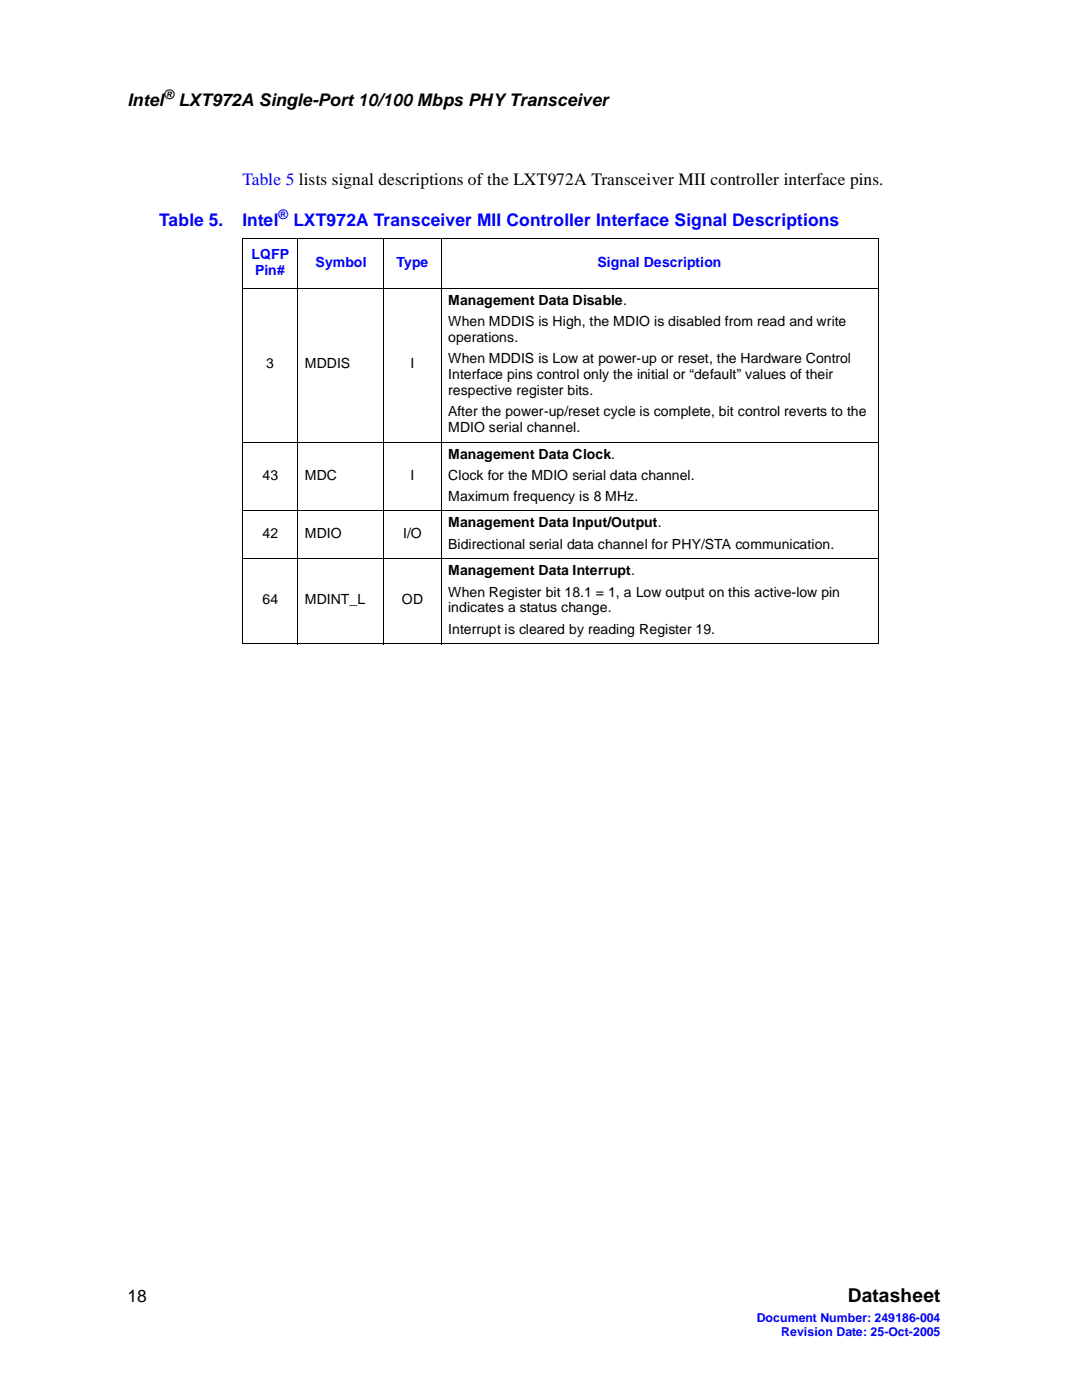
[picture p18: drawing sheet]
<svg xmlns="http://www.w3.org/2000/svg" width="216mm" height="279mm" viewBox="0 0 216 279" stroke-linecap="round" stroke-linejoin="round" font-family="sans-serif">
<defs><g id="words">
<text font-size="3.8" x="169.2" y="259.9">Datasheet</text>
<g font-size="3.5">
<text x="25.4" y="21.1">Intel</text>
<text x="35.6" y="21.1">LXT972A Single-Port 10/100 Mbps PHY Transceiver</text>
<text x="25.4" y="259.9">18</text>
</g>
<g font-size="3.5" fill="#00f">
<text x="48.4" y="36.9">Table 5 lists signal descriptions of the LXT972A Transceiver MII controller interface pins.</text>
<text x="31.8" y="45.1">Table 5.</text>
<text x="48.4" y="45.1">Intel</text>
<text x="58.5" y="45.1">LXT972A Transceiver MII Controller Interface Signal Descriptions</text>
</g>
<g font-size="2.8" fill="#00f">
<text x="50.2" y="51.7">LQFP</text>
<text x="62.9" y="53.2">Symbol</text>
<text x="79.1" y="53.2">Type</text>
<text x="119.2" y="53.2">Signal Description</text>
<text x="50.9" y="54.8">Pin#</text>
</g>
<g font-size="2.8">
<text x="89.4" y="65.1">When MDDIS is High, the MDIO is disabled from read and write</text>
<text x="89.4" y="60.8">Management Data Disable.</text>
<text x="89.4" y="68.3">operations.</text>
<text x="53.1" y="73.5">3</text>
<text x="60.8" y="73.5">MDDIS</text>
<text x="81.9" y="73.5">I</text>
<text x="89.4" y="72.5">When MDDIS is Low at power-up or reset, the Hardware Control</text>
<text x="89.4" y="75.6">Interface pins control only the initial or “default” values of their</text>
<text x="89.4" y="78.9">respective register bits.</text>
<text x="89.4" y="83.1">After the power-up/reset cycle is complete, bit control reverts to the</text>
<text x="89.4" y="86.2">MDIO serial channel.</text>
<text x="52.4" y="95.8">43</text>
<text x="60.8" y="95.8">MDC</text>
<text x="81.9" y="95.8">I</text>
<text x="89.4" y="91.6">Management Data Clock.</text>
<text x="89.4" y="95.8">Clock for the MDIO serial data channel.</text>
<text x="89.4" y="100">Maximum frequency is 8 MHz.</text>
<text x="52.4" y="107.4">42</text>
<text x="60.8" y="107.4">MDIO</text>
<text x="80.5" y="107.4">I/O</text>
<text x="89.4" y="105.3">Management Data Input/Output.</text>
<text x="89.4" y="109.5">Bidirectional serial data channel for PHY/STA communication.</text>
<text x="89.4" y="114.8">Management Data Interrupt.</text>
<text x="89.4" y="119.1">When Register bit 18.1 = 1, a Low output on this active-low pin</text>
<text x="52.4" y="120.6">64</text>
<text x="60.8" y="120.6">MDINT_L</text>
<text x="80.2" y="120.6">OD</text>
<text x="89.4" y="122.2">indicates a status change.</text>
<text x="89.4" y="126.4">Interrupt is cleared by reading Register 19.</text>
</g>
<text font-size="2.6" x="32.7" y="19.7">®</text>
<text font-size="2.6" fill="#00f" x="55.6" y="43.6">®</text>
<g font-size="2.5" fill="#00f">
<text x="151" y="263.8">Document Number: 249186-004</text>
<text x="155.9" y="266.6">Revision Date: 25-Oct-2005</text>
</g>
</g></defs>
<path d="M48.3 47.6h127M48.3 57.5h127M48.4 47.7v80.7M59.4 47.5v81.1M76.6 47.5v81.1M88.1 47.5v81.1M175.2 47.7v80.7M48.3 88.3h127M48.3 102h127M48.3 111.5h127M48.3 128.5h127" fill="none" stroke="#000" stroke-width=".2"/>
<use href="#words"/>
</svg>
